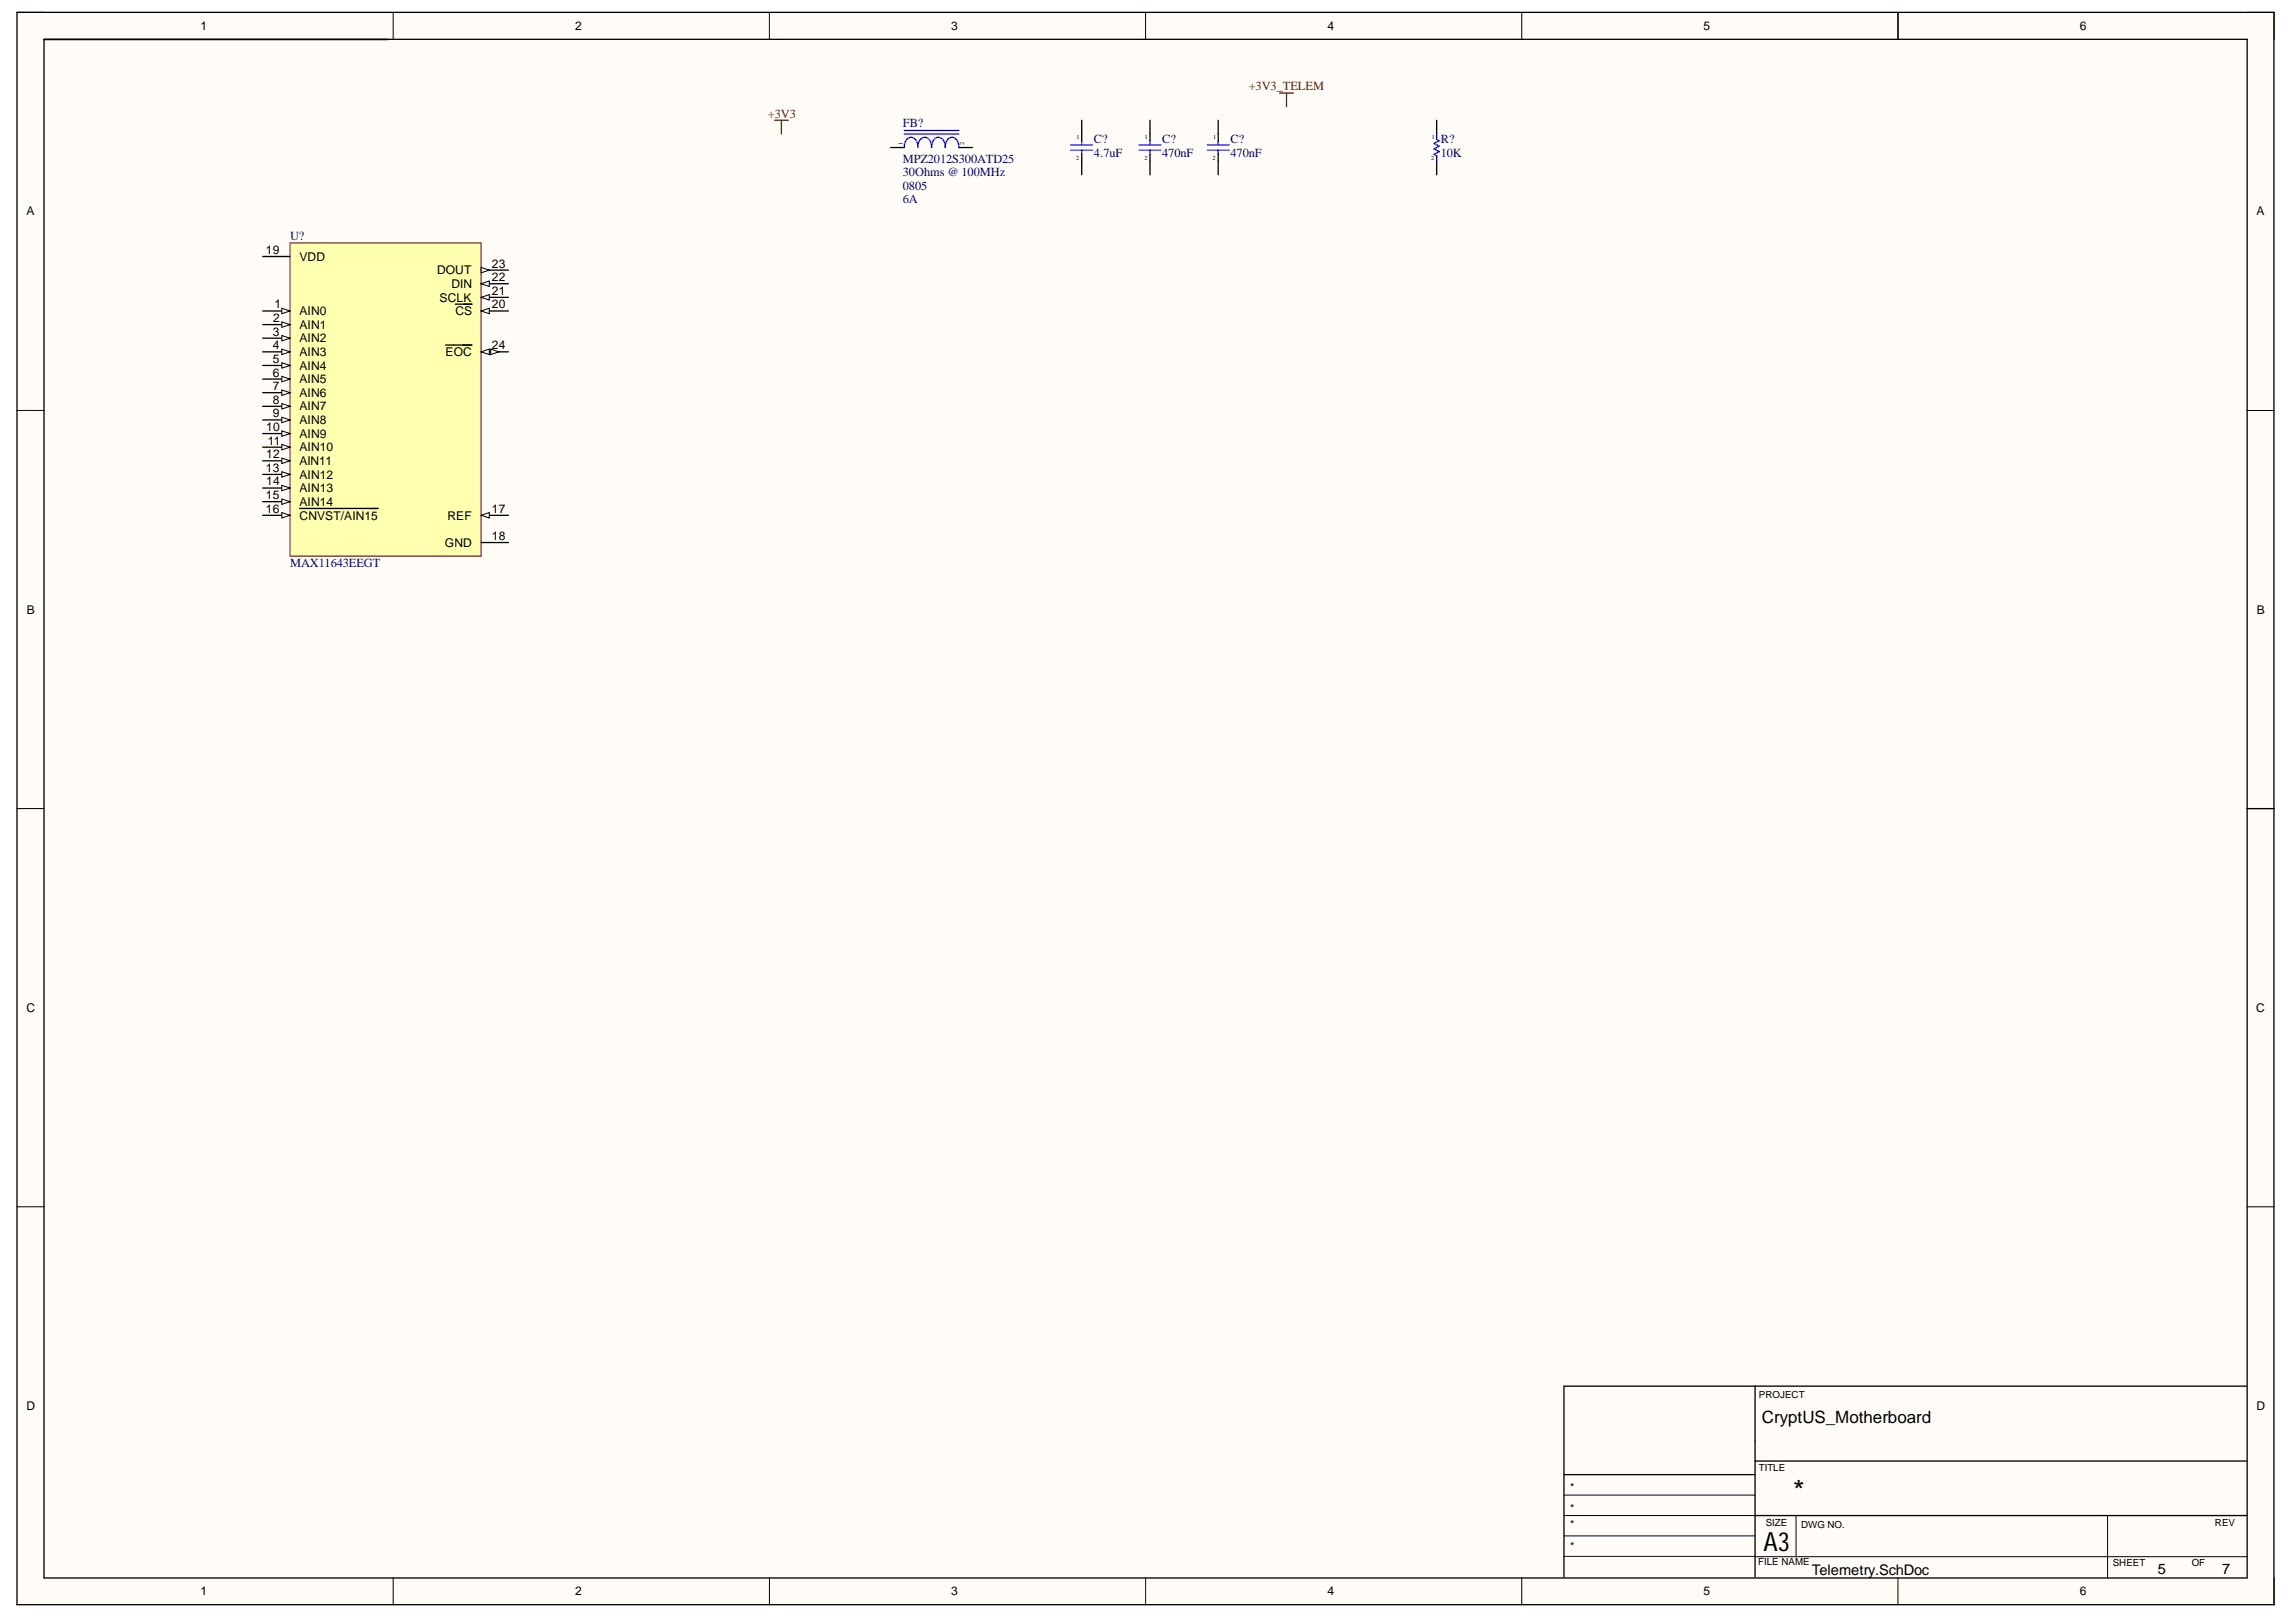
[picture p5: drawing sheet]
<svg xmlns="http://www.w3.org/2000/svg" width="297mm" height="210mm" viewBox="0 0 297 210" stroke-linecap="round" stroke-linejoin="round" font-family="sans-serif">
<defs><g id="words">
<text font-size="3.8" x="232" y="194.2">*</text>
<text font-size="3.4" x="228.2" y="200.7">A3</text>
<text font-size="2.2" x="227.9" y="184.2">CryptUS_Motherboard</text>
<g font-size="1.9">
<text x="234.4" y="203.8">Telemetry.SchDoc</text>
<text x="279.2" y="203.6">5</text>
<text x="287.5" y="203.6">7</text>
</g>
<g font-size="1.6">
<text x="25.9" y="3.9">1</text>
<text x="74.4" y="3.9">2</text>
<text x="123.1" y="3.9">3</text>
<text x="171.7" y="3.9">4</text>
<text x="220.4" y="3.9">5</text>
<text x="269.1" y="3.9">6</text>
<text x="3.4" y="27.9">A</text>
<text x="291.9" y="27.9">A</text>
<text x="34.4" y="32.9">19</text>
<text x="38.8" y="33.8">VDD</text>
<text x="56.5" y="35.5">DOUT</text>
<text x="63.6" y="34.6">23</text>
<text x="35.3" y="41.7">2</text>
<text x="35.5" y="39.9">1</text>
<text x="38.8" y="40.8">AIN0</text>
<text x="56.9" y="39">SCLK</text>
<text x="58.4" y="37.3">DIN</text>
<text x="58.9" y="40.8">CS</text>
<text x="63.6" y="36.4">22</text>
<text x="63.6" y="38.1">21</text>
<text x="63.6" y="39.9">20</text>
<text x="35.3" y="43.5">3</text>
<text x="35.3" y="45.2">4</text>
<text x="35.3" y="47">5</text>
<text x="38.8" y="42.6">AIN1</text>
<text x="38.8" y="44.3">AIN2</text>
<text x="38.8" y="46.1">AIN3</text>
<text x="38.8" y="47.8">AIN4</text>
<text x="57.6" y="46.1">EOC</text>
<text x="63.6" y="45.2">24</text>
<text x="35.3" y="48.7">6</text>
<text x="35.3" y="50.5">7</text>
<text x="35.3" y="52.3">8</text>
<text x="35.3" y="54">9</text>
<text x="38.8" y="49.6">AIN5</text>
<text x="38.8" y="51.4">AIN6</text>
<text x="38.8" y="53.1">AIN7</text>
<text x="34.4" y="55.8">10</text>
<text x="34.4" y="59.3">12</text>
<text x="34.7" y="57.5">11</text>
<text x="38.8" y="54.9">AIN8</text>
<text x="38.8" y="56.7">AIN9</text>
<text x="38.8" y="58.4">AIN10</text>
<text x="34.4" y="61">13</text>
<text x="34.4" y="64.6">15</text>
<text x="34.4" y="62.8">14</text>
<text x="38.8" y="60.2">AIN11</text>
<text x="38.8" y="61.9">AIN12</text>
<text x="38.8" y="63.7">AIN13</text>
<text x="38.8" y="65.5">AIN14</text>
<text x="34.4" y="66.4">16</text>
<text x="38.8" y="67.2">CNVST/AIN15</text>
<text x="57.6" y="70.7">GND</text>
<text x="57.9" y="67.2">REF</text>
<text x="63.6" y="66.4">17</text>
<text x="63.6" y="69.9">18</text>
<text x="3.5" y="79.4">B</text>
<text x="292" y="79.4">B</text>
<text x="3.4" y="131">C</text>
<text x="291.9" y="131">C</text>
<text x="3.4" y="182.5">D</text>
<text x="291.9" y="182.5">D</text>
<text x="25.9" y="206.5">1</text>
<text x="74.4" y="206.5">2</text>
<text x="123.1" y="206.5">3</text>
<text x="171.7" y="206.5">4</text>
<text x="220.4" y="206.5">5</text>
<text x="269.1" y="206.5">6</text>
</g>
<g font-size="1.6" fill="#800000">
<text x="161.6" y="11.7">+3V3_TELEM</text>
<text x="99.4" y="15.2">+3V3</text>
</g>
<g font-size="1.6" fill="#000080">
<text x="116.8" y="16.4">FB?</text>
<text x="116.8" y="22.8">30Ohms @ 100MHz</text>
<text x="116.8" y="21.1">MPZ2012S300ATD25</text>
<text x="141.5" y="18.6">C?</text>
<text x="141.5" y="20.3">4.7uF</text>
<text x="150.4" y="18.6">C?</text>
<text x="150.4" y="20.3">470nF</text>
<text x="159.2" y="18.6">C?</text>
<text x="159.2" y="20.3">470nF</text>
<text x="186.4" y="18.6">R?</text>
<text x="186.4" y="20.3">10K</text>
<text x="116.8" y="24.6">0805</text>
<text x="116.8" y="26.3">6A</text>
<text x="37.5" y="31.1">U?</text>
<text x="37.5" y="73.4">MAX11643EEGT</text>
</g>
<g font-size="1.4">
<text x="203.1" y="197.8">*</text>
<text x="203.1" y="192.9">*</text>
<text x="203.1" y="195.7">*</text>
<text x="203.1" y="200.6">*</text>
</g>
<g font-size="1.3">
<text x="227.6" y="180.9">PROJECT</text>
<text x="227.6" y="190.4">TITLE</text>
<text x="228.5" y="197.4">SIZE</text>
<text x="233" y="197.7">DWG NO.</text>
<text x="286.6" y="197.4">REV</text>
<text x="227.5" y="202.6">FILE NAME</text>
<text x="273.3" y="202.7">SHEET</text>
<text x="283.6" y="202.7">OF</text>
</g>
<g font-size=".8">
<text x="116.8" y="18.7" transform="rotate(-90 116.8 18.7)">1</text>
<text x="124.7" y="18.7" transform="rotate(-90 124.7 18.7)">2</text>
<text x="139.2" y="20.7">2</text>
<text x="139.3" y="18">1</text>
<text x="148.1" y="20.7">2</text>
<text x="148.1" y="18">1</text>
<text x="156.9" y="20.7">2</text>
<text x="156.9" y="18">1</text>
<text x="185.1" y="20.7">2</text>
<text x="185.2" y="18">1</text>
</g>
</g></defs>
<g fill="#fffcf8">
<path d="M2.2 1.6h292v206.1h-292z" fill-rule="evenodd"/>
<path d="M5.7 5.1h285v199.1h-285z" fill-rule="evenodd"/>
</g>
<g fill="none" stroke="#000" stroke-width=".13">
<path d="M2.2 1.6h3.5M50.9 1.6v3.5M99.5 1.6v3.5M148.2 1.6v3.5M196.9 1.6v3.5M245.5 1.6v3.5M290.7 1.6h3.5v3.5M2.2 53.1h3.5M290.7 53.1h3.5M2.2 104.6h3.5M290.7 104.6h3.5M2.2 156.2h3.5"/>
<path d="M290.7 156.2h3.5M202.3 196.1h24.8M202.3 193.5h24.8M202.3 198.8h24.8M232.4 196.1v5.3M272.7 196.2v8M50.9 204.2v3.5M99.5 204.2v3.5M148.2 204.2v3.5M196.9 204.2v3.5M202.3 201.4h24.8M227.2 201.5h63.5"/>
<path d="M245.5 204.2v3.5M294.2 204.2v3.5"/>
</g>
<path d="M2.2 1.6h292v206.1h-292zM5.7 5.1h285v199.1h-285zM5.7 5.1h44.4M245.5 1.6v3.5M290.7 104.6h3.5M227.1 179.4v24.7M290.6 179.4h-88.3v24.7M202.3 190.8h24.8M227.1 189.1h63.5M227.1 196.1h63.5" fill="none" stroke="#000" stroke-width=".17"/>
<path d="M37.5 31.4h24.7v40.6h-24.7z" fill-rule="evenodd" fill="#ffffb0"/>
<path d="M37.5 31.4h24.7v40.6h-24.7z" fill="none" stroke="#800000" stroke-width=".13"/>
<path d="M34 66.7h3.5" fill="none" stroke="#000" stroke-width=".17"/>
<path d="M36.5 66.3l1 .4-1 .3z" fill="#f8fcff"/>
<path d="M36.5 66.3l1 .4-1 .3z" fill="none" stroke="#000" stroke-width=".13"/>
<path d="M34 40.2h3.5M38.8 65.8h10.1" fill="none" stroke="#000" stroke-width=".17"/>
<path d="M36.5 39.9l1 .3-1 .4z" fill="#f8fcff"/>
<path d="M36.5 39.9l1 .3-1 .4z" fill="none" stroke="#000" stroke-width=".13"/>
<path d="M34 42h3.5" fill="none" stroke="#000" stroke-width=".17"/>
<path d="M36.5 41.7l1 .3-1 .4z" fill="#f8fcff"/>
<path d="M36.5 41.7l1 .3-1 .4z" fill="none" stroke="#000" stroke-width=".13"/>
<path d="M34 43.8h3.5" fill="none" stroke="#000" stroke-width=".17"/>
<path d="M36.5 43.4l1 .4-1 .3z" fill="#f8fcff"/>
<path d="M36.5 43.4l1 .4-1 .3z" fill="none" stroke="#000" stroke-width=".13"/>
<path d="M34 45.5h3.5" fill="none" stroke="#000" stroke-width=".17"/>
<path d="M36.5 45.2l1 .3-1 .4z" fill="#f8fcff"/>
<path d="M36.5 45.2l1 .3-1 .4z" fill="none" stroke="#000" stroke-width=".13"/>
<path d="M34 47.3h3.5" fill="none" stroke="#000" stroke-width=".17"/>
<path d="M36.5 46.9l1 .4-1 .3z" fill="#f8fcff"/>
<path d="M36.5 46.9l1 .4-1 .3z" fill="none" stroke="#000" stroke-width=".13"/>
<path d="M34 49.1h3.5" fill="none" stroke="#000" stroke-width=".17"/>
<path d="M36.5 48.7l1 .4-1 .3z" fill="#f8fcff"/>
<path d="M36.5 48.7l1 .4-1 .3z" fill="none" stroke="#000" stroke-width=".13"/>
<path d="M34 50.8h3.5" fill="none" stroke="#000" stroke-width=".17"/>
<path d="M36.5 50.5l1 .3-1 .4z" fill="#f8fcff"/>
<path d="M36.5 50.5l1 .3-1 .4z" fill="none" stroke="#000" stroke-width=".13"/>
<path d="M34 52.6h3.5" fill="none" stroke="#000" stroke-width=".17"/>
<path d="M36.5 52.2l1 .4-1 .3z" fill="#f8fcff"/>
<path d="M36.5 52.2l1 .4-1 .3z" fill="none" stroke="#000" stroke-width=".13"/>
<path d="M34 54.3h3.5" fill="none" stroke="#000" stroke-width=".17"/>
<path d="M36.5 54l1 .3-1 .4z" fill="#f8fcff"/>
<path d="M36.5 54l1 .3-1 .4z" fill="none" stroke="#000" stroke-width=".13"/>
<path d="M34 56.1h3.5" fill="none" stroke="#000" stroke-width=".17"/>
<path d="M36.5 55.8l1 .3-1 .4z" fill="#f8fcff"/>
<path d="M36.5 55.8l1 .3-1 .4z" fill="none" stroke="#000" stroke-width=".13"/>
<path d="M34 57.9h3.5" fill="none" stroke="#000" stroke-width=".17"/>
<path d="M36.5 57.5l1 .4-1 .3z" fill="#f8fcff"/>
<path d="M36.5 57.5l1 .4-1 .3z" fill="none" stroke="#000" stroke-width=".13"/>
<path d="M34 59.6h3.5" fill="none" stroke="#000" stroke-width=".17"/>
<path d="M36.5 59.3l1 .3-1 .4z" fill="#f8fcff"/>
<path d="M36.5 59.3l1 .3-1 .4z" fill="none" stroke="#000" stroke-width=".13"/>
<path d="M34 61.4h3.5" fill="none" stroke="#000" stroke-width=".17"/>
<path d="M36.5 61l1 .4-1 .3z" fill="#f8fcff"/>
<path d="M36.5 61l1 .4-1 .3z" fill="none" stroke="#000" stroke-width=".13"/>
<path d="M34 63.2h3.5" fill="none" stroke="#000" stroke-width=".17"/>
<path d="M36.5 62.8l1 .4-1 .3z" fill="#f8fcff"/>
<path d="M36.5 62.8l1 .4-1 .3z" fill="none" stroke="#000" stroke-width=".13"/>
<path d="M34 64.9h3.5" fill="none" stroke="#000" stroke-width=".17"/>
<path d="M36.5 64.6l1 .3-1 .4z" fill="#f8fcff"/>
<path d="M36.5 64.6l1 .3-1 .4z" fill="none" stroke="#000" stroke-width=".13"/>
<path d="M62.2 36.7h3.6" fill="none" stroke="#000" stroke-width=".17"/>
<path d="M62.2 36.7l1.1-.3v.7z" fill="#f8fcff"/>
<path d="M62.2 36.7l1.1-.3v.7z" fill="none" stroke="#000" stroke-width=".13"/>
<path d="M62.2 66.7h3.6" fill="none" stroke="#000" stroke-width=".17"/>
<path d="M62.2 66.7l1.1-.4v.7z" fill="#f8fcff"/>
<path d="M62.2 66.7l1.1-.4v.7z" fill="none" stroke="#000" stroke-width=".13"/>
<path d="M62.2 38.5h3.6" fill="none" stroke="#000" stroke-width=".17"/>
<path d="M62.2 38.5l1.1-.4v.7z" fill="#f8fcff"/>
<path d="M62.2 38.5l1.1-.4v.7z" fill="none" stroke="#000" stroke-width=".13"/>
<path d="M62.2 40.2h3.6" fill="none" stroke="#000" stroke-width=".17"/>
<path d="M62.2 40.2l1.1-.3v.7z" fill="#f8fcff"/>
<path d="M62.2 40.2l1.1-.3v.7z" fill="none" stroke="#000" stroke-width=".13"/>
<path d="M58.9 39.4h2.2M62.2 45.5h3.6" fill="none" stroke="#000" stroke-width=".17"/>
<path d="M62.2 45.5l1.1-.3v.7z" fill="#f8fcff"/>
<path d="M62.2 45.5l1.1-.3v.7z" fill="none" stroke="#000" stroke-width=".13"/>
<path d="M63.5 45.2l1 .3-1 .4z" fill="#f8fcff"/>
<path d="M63.5 45.2l1 .3-1 .4z" fill="none" stroke="#000" stroke-width=".13"/>
<path d="M34 33.2h3.5M62.2 35h3.6M57.6 44.7h3.5" fill="none" stroke="#000" stroke-width=".17"/>
<path d="M62.2 34.6l1.1 .4-1.1 .3z" fill="#f8fcff"/>
<path d="M62.2 34.6l1.1 .4-1.1 .3z" fill="none" stroke="#000" stroke-width=".13"/>
<path d="M115.2 19.1h1.8M124.1 19.1h1.7M139.9 15.6v2.6M139.9 20v2.6M148.8 15.6v2.6M148.8 20v2.6M157.6 15.6v2.6M157.6 20v2.6M185.9 15.6v1.7M185.9 20.9v1.7M62.2 70.2h3.6" fill="none" stroke="#000" stroke-width=".17"/>
<g fill="none" stroke="#00f" stroke-width=".17">
<path d="M117 19.1a1.03 1.03 0 0 1 1-1.3l.3 .2 .3 .3 .2 .8a1.03 1.03 0 0 1 1-1.3l.3 .2 .3 .3 .1 .8a1.03 1.03 0 0 1 1.1-1.3l.3 .2 .2 .3 .2 .8a1.03 1.03 0 0 1 1-1.3l.3 .2 .3 .3 .2 .8M117 17.3h7.1M117 16.9h7.1M138.5 19.4h2.9M138.5 18.7h2.9M139.9 18.2v.5M139.9 19.4v.6M147.4 19.4h2.8M147.4 18.7h2.8M148.8 18.2v.5M148.8 19.4v.6M156.2 19.4h2.8"/>
<path d="M156.2 18.7h2.8M157.6 18.2v.5M157.6 19.4v.6M185.9 17.3v.7l.3 .2-.7 .4 .7 .3-.7 .4 .7 .3-.7 .4 .4 .2v.7"/>
</g>
<path d="M100.2 15.6h1.8M101.1 15.6v1.7M165.6 12h1.7M166.4 12v1.8" fill="none" stroke="#800000" stroke-width=".17"/>
<use href="#words"/>
</svg>
